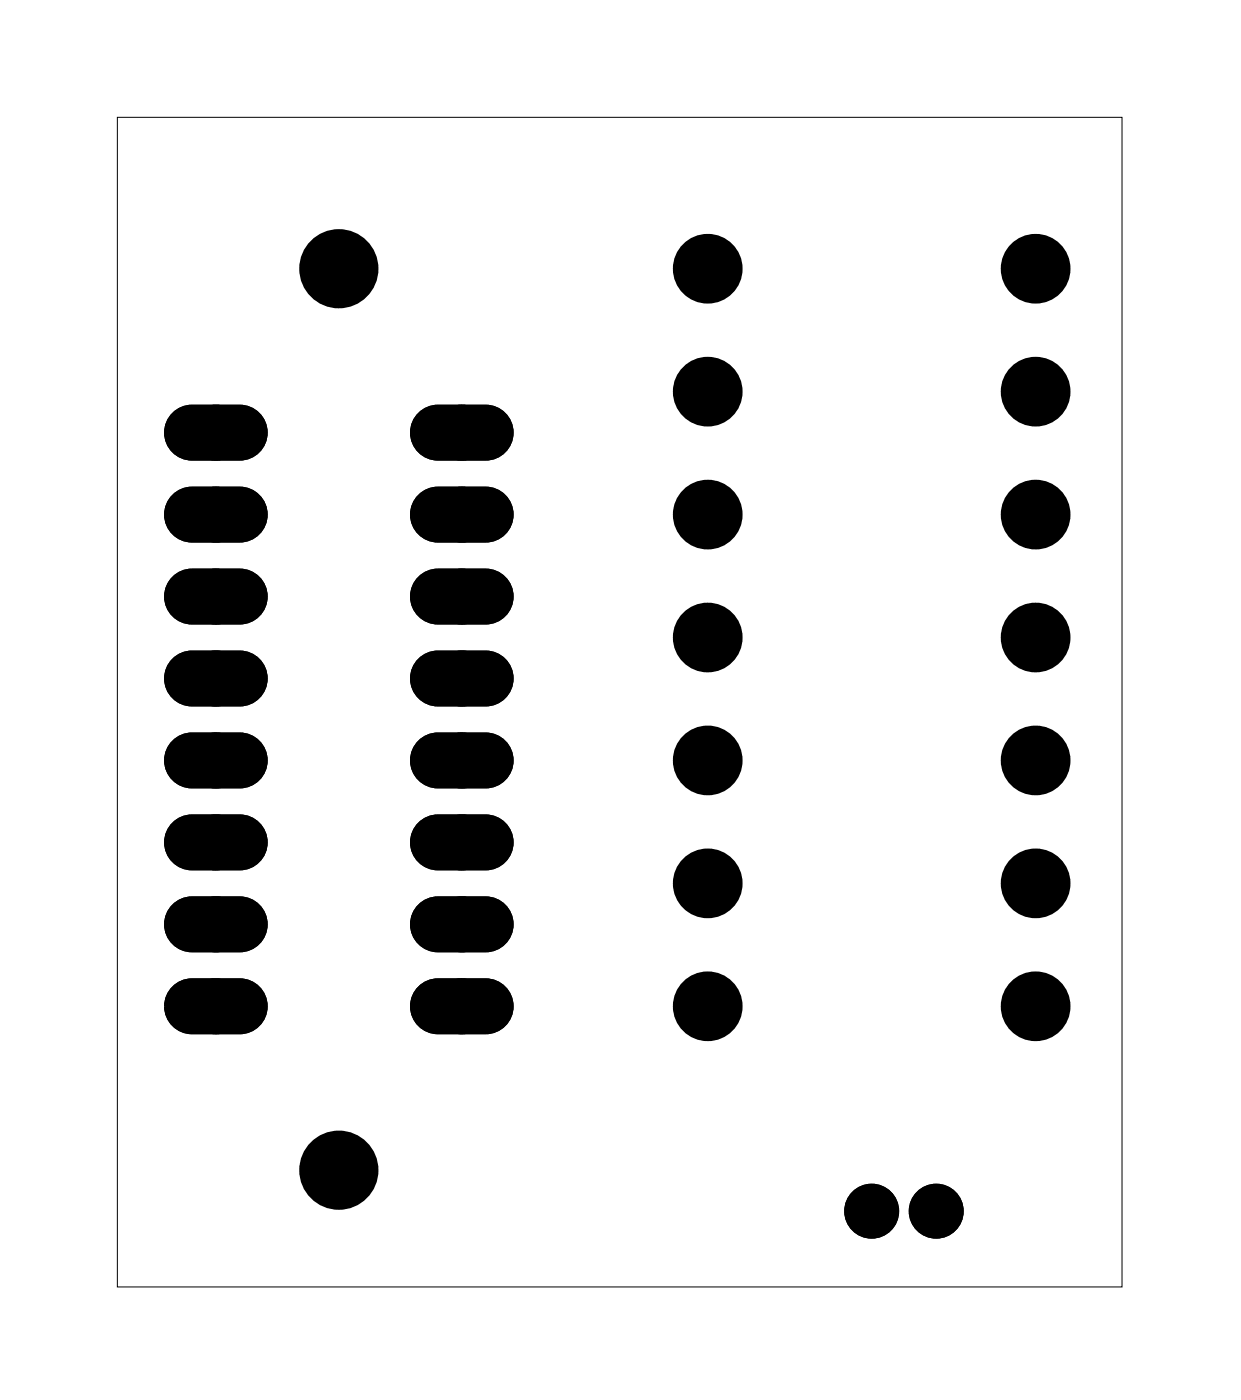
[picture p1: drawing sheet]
<svg xmlns="http://www.w3.org/2000/svg" width="38mm" height="43mm" viewBox="0 0 38 43" stroke-linecap="round" stroke-linejoin="round" font-family="sans-serif">
<path d="M3.6 3.6h31.2v36.3h-31.2z" fill="none" stroke="#000" stroke-width=".03"/>
<g fill="#000">
<circle cx="6.7" cy="15.9" r=".61"/>
<circle cx="6.7" cy="13.4" r=".61"/>
<circle cx="6.7" cy="18.5" r=".61"/>
<circle cx="10.5" cy="8.3" r="1.1"/>
<circle cx="14.3" cy="15.9" r=".61"/>
<circle cx="14.3" cy="13.4" r=".61"/>
<circle cx="14.3" cy="18.5" r=".61"/>
<circle cx="21.9" cy="15.9" r=".7"/>
<circle cx="21.9" cy="12.1" r=".7"/>
<circle cx="21.9" cy="8.3" r=".7"/>
<circle cx="21.9" cy="19.8" r=".7"/>
<circle cx="32.1" cy="15.9" r=".7"/>
<circle cx="32.1" cy="12.1" r=".7"/>
<circle cx="32.1" cy="8.3" r=".7"/>
<circle cx="32.1" cy="19.8" r=".7"/>
<circle cx="6.7" cy="28.6" r=".61"/>
<circle cx="6.7" cy="21" r=".61"/>
<circle cx="6.7" cy="26.1" r=".61"/>
<circle cx="6.7" cy="31.2" r=".61"/>
<circle cx="6.7" cy="23.6" r=".61"/>
<circle cx="10.5" cy="36.3" r="1.1"/>
<circle cx="14.3" cy="28.6" r=".61"/>
<circle cx="14.3" cy="21" r=".61"/>
<circle cx="14.3" cy="31.2" r=".61"/>
<circle cx="14.3" cy="26.1" r=".61"/>
<circle cx="14.3" cy="23.6" r=".61"/>
<circle cx="21.9" cy="23.6" r=".7"/>
<circle cx="21.9" cy="31.2" r=".7"/>
<circle cx="21.9" cy="27.4" r=".7"/>
<circle cx="27" cy="37.5" r=".54"/>
<circle cx="29" cy="37.5" r=".54"/>
<circle cx="32.1" cy="23.6" r=".7"/>
<circle cx="32.1" cy="31.2" r=".7"/>
<circle cx="32.1" cy="27.4" r=".7"/>
</g>
<g fill="none" stroke="#000" stroke-width=".51">
<circle cx="6.7" cy="18.5" r=".61"/>
<circle cx="6.7" cy="15.9" r=".61"/>
<circle cx="6.7" cy="13.4" r=".61"/>
<circle cx="14.3" cy="15.9" r=".61"/>
<circle cx="14.3" cy="13.4" r=".61"/>
<circle cx="14.3" cy="18.5" r=".61"/>
<circle cx="6.7" cy="26.1" r=".61"/>
<circle cx="6.7" cy="23.6" r=".61"/>
<circle cx="6.7" cy="28.6" r=".61"/>
<circle cx="6.7" cy="31.2" r=".61"/>
<circle cx="6.7" cy="21" r=".61"/>
<circle cx="14.3" cy="23.6" r=".61"/>
<circle cx="14.3" cy="26.1" r=".61"/>
<circle cx="14.3" cy="28.6" r=".61"/>
<circle cx="14.3" cy="31.2" r=".61"/>
<circle cx="14.3" cy="21" r=".61"/>
</g>
<g fill="#000">
<path d="M5.4 12.9l.6-.2h1.4a.74 .74 0 0 1 .8 .7 .74 .74 0 0 1-.8 .7h-1.4a.74 .74 0 0 1-.7-.4 .74 .74 0 0 1 .1-.8zM6.2 13.4a.5 .5 0 0 0 1 0 .5 .5 0 0 0-1 0z"/>
<path d="M5.4 15.4l.6-.2h1.4a.74 .74 0 0 1 .8 .7 .74 .74 0 0 1-.8 .8h-1.4a.74 .74 0 0 1-.7-.5 .74 .74 0 0 1 .1-.8zM6.2 15.9a.5 .5 0 0 0 1 0 .5 .5 0 0 0-1 0z"/>
<path d="M5.4 18l.6-.2h1.4a.74 .74 0 0 1 .8 .7 .74 .74 0 0 1-.8 .7h-1.4a.74 .74 0 0 1-.7-.4 .74 .74 0 0 1 .1-.8zM6.2 18.5a.5 .5 0 0 0 1 0 .5 .5 0 0 0-1 0z"/>
<path d="M5.4 12.9l.6-.2h1.4a.74 .74 0 0 1 .8 .7 .74 .74 0 0 1-.8 .7h-1.4a.74 .74 0 0 1-.7-.4 .74 .74 0 0 1 .1-.8zM6.2 13.4a.5 .5 0 0 0 1 0 .5 .5 0 0 0-1 0z"/>
<path d="M5.4 15.4l.6-.2h1.4a.74 .74 0 0 1 .8 .7 .74 .74 0 0 1-.8 .8h-1.4a.74 .74 0 0 1-.7-.5 .74 .74 0 0 1 .1-.8zM6.2 15.9a.5 .5 0 0 0 1 0 .5 .5 0 0 0-1 0z"/>
<path d="M5.4 18l.6-.2h1.4a.74 .74 0 0 1 .8 .7 .74 .74 0 0 1-.8 .7h-1.4a.74 .74 0 0 1-.7-.4 .74 .74 0 0 1 .1-.8zM6.2 18.5a.5 .5 0 0 0 1 0 .5 .5 0 0 0-1 0z"/>
<path d="M13 15.4l.6-.2h1.4a.74 .74 0 0 1 .8 .7 .74 .74 0 0 1-.8 .8h-1.4a.74 .74 0 0 1-.7-.5 .74 .74 0 0 1 .1-.8zM13.8 15.9a.5 .5 0 0 0 1 0 .5 .5 0 0 0-1 0z"/>
<path d="M13 12.9l.6-.2h1.4a.74 .74 0 0 1 .8 .7 .74 .74 0 0 1-.8 .7h-1.4a.74 .74 0 0 1-.7-.4 .74 .74 0 0 1 .1-.8zM13.8 13.4a.5 .5 0 0 0 1 0 .5 .5 0 0 0-1 0z"/>
<path d="M13 18l.6-.2h1.4a.74 .74 0 0 1 .8 .7 .74 .74 0 0 1-.8 .7h-1.4a.74 .74 0 0 1-.7-.4 .74 .74 0 0 1 .1-.8zM13.8 18.5a.5 .5 0 0 0 1 0 .5 .5 0 0 0-1 0z"/>
<path d="M13 15.4l.6-.2h1.4a.74 .74 0 0 1 .8 .7 .74 .74 0 0 1-.8 .8h-1.4a.74 .74 0 0 1-.7-.5 .74 .74 0 0 1 .1-.8zM13.8 15.9a.5 .5 0 0 0 1 0 .5 .5 0 0 0-1 0z"/>
<path d="M13 12.9l.6-.2h1.4a.74 .74 0 0 1 .8 .7 .74 .74 0 0 1-.8 .7h-1.4a.74 .74 0 0 1-.7-.4 .74 .74 0 0 1 .1-.8zM13.8 13.4a.5 .5 0 0 0 1 0 .5 .5 0 0 0-1 0z"/>
<path d="M13 18l.6-.2h1.4a.74 .74 0 0 1 .8 .7 .74 .74 0 0 1-.8 .7h-1.4a.74 .74 0 0 1-.7-.4 .74 .74 0 0 1 .1-.8zM13.8 18.5a.5 .5 0 0 0 1 0 .5 .5 0 0 0-1 0z"/>
<path d="M5.4 20.5l.6-.2h1.4a.74 .74 0 0 1 .8 .7 .74 .74 0 0 1-.8 .8h-1.4a.74 .74 0 0 1-.7-.5 .74 .74 0 0 1 .1-.8zM6.2 21a.5 .5 0 0 0 1 0 .5 .5 0 0 0-1 0z"/>
<path d="M5.4 23l.6-.2h1.4a.74 .74 0 0 1 .8 .8 .74 .74 0 0 1-.8 .7h-1.4a.74 .74 0 0 1-.7-.4 .74 .74 0 0 1 .1-.9zM6.2 23.6a.5 .5 0 0 0 1 0 .5 .5 0 0 0-1 0z"/>
<path d="M5.4 25.6l.6-.2h1.4a.74 .74 0 0 1 .8 .7 .74 .74 0 0 1-.8 .7h-1.4a.74 .74 0 0 1-.7-.4 .74 .74 0 0 1 .1-.8zM6.2 26.1a.5 .5 0 0 0 1 0 .5 .5 0 0 0-1 0z"/>
<path d="M5.4 28.1l.6-.2h1.4a.74 .74 0 0 1 .8 .7 .74 .74 0 0 1-.8 .8h-1.4a.74 .74 0 0 1-.7-.5 .74 .74 0 0 1 .1-.8zM6.2 28.6a.5 .5 0 0 0 1 0 .5 .5 0 0 0-1 0z"/>
<path d="M5.4 30.7l.6-.2h1.4a.74 .74 0 0 1 .8 .7 .74 .74 0 0 1-.8 .7h-1.4a.74 .74 0 0 1-.7-.4 .74 .74 0 0 1 .1-.8zM6.2 31.2a.5 .5 0 0 0 1 0 .5 .5 0 0 0-1 0z"/>
<path d="M5.4 20.5l.6-.2h1.4a.74 .74 0 0 1 .8 .7 .74 .74 0 0 1-.8 .8h-1.4a.74 .74 0 0 1-.7-.5 .74 .74 0 0 1 .1-.8zM6.2 21a.5 .5 0 0 0 1 0 .5 .5 0 0 0-1 0z"/>
<path d="M5.4 23l.6-.2h1.4a.74 .74 0 0 1 .8 .8 .74 .74 0 0 1-.8 .7h-1.4a.74 .74 0 0 1-.7-.4 .74 .74 0 0 1 .1-.9zM6.2 23.6a.5 .5 0 0 0 1 0 .5 .5 0 0 0-1 0z"/>
<path d="M5.4 25.6l.6-.2h1.4a.74 .74 0 0 1 .8 .7 .74 .74 0 0 1-.8 .7h-1.4a.74 .74 0 0 1-.7-.4 .74 .74 0 0 1 .1-.8zM6.2 26.1a.5 .5 0 0 0 1 0 .5 .5 0 0 0-1 0z"/>
<path d="M5.4 28.1l.6-.2h1.4a.74 .74 0 0 1 .8 .7 .74 .74 0 0 1-.8 .8h-1.4a.74 .74 0 0 1-.7-.5 .74 .74 0 0 1 .1-.8zM6.2 28.6a.5 .5 0 0 0 1 0 .5 .5 0 0 0-1 0z"/>
<path d="M5.4 30.7l.6-.2h1.4a.74 .74 0 0 1 .8 .7 .74 .74 0 0 1-.8 .7h-1.4a.74 .74 0 0 1-.7-.4 .74 .74 0 0 1 .1-.8zM6.2 31.2a.5 .5 0 0 0 1 0 .5 .5 0 0 0-1 0z"/>
<path d="M13 30.7l.6-.2h1.4a.74 .74 0 0 1 .8 .7 .74 .74 0 0 1-.8 .7h-1.4a.74 .74 0 0 1-.7-.4 .74 .74 0 0 1 .1-.8zM13.8 31.2a.5 .5 0 0 0 1 0 .5 .5 0 0 0-1 0z"/>
<path d="M13 28.1l.6-.2h1.4a.74 .74 0 0 1 .8 .7 .74 .74 0 0 1-.8 .8h-1.4a.74 .74 0 0 1-.7-.5 .74 .74 0 0 1 .1-.8zM13.8 28.6a.5 .5 0 0 0 1 0 .5 .5 0 0 0-1 0z"/>
<path d="M13 25.6l.6-.2h1.4a.74 .74 0 0 1 .8 .7 .74 .74 0 0 1-.8 .7h-1.4a.74 .74 0 0 1-.7-.4 .74 .74 0 0 1 .1-.8zM13.8 26.1a.5 .5 0 0 0 1 0 .5 .5 0 0 0-1 0z"/>
<path d="M13 23l.6-.2h1.4a.74 .74 0 0 1 .8 .8 .74 .74 0 0 1-.8 .7h-1.4a.74 .74 0 0 1-.7-.4 .74 .74 0 0 1 .1-.9zM13.8 23.6a.5 .5 0 0 0 1 0 .5 .5 0 0 0-1 0z"/>
<path d="M13 20.5l.6-.2h1.4a.74 .74 0 0 1 .8 .7 .74 .74 0 0 1-.8 .8h-1.4a.74 .74 0 0 1-.7-.5 .74 .74 0 0 1 .1-.8zM13.8 21a.5 .5 0 0 0 1 0 .5 .5 0 0 0-1 0z"/>
<path d="M13 30.7l.6-.2h1.4a.74 .74 0 0 1 .8 .7 .74 .74 0 0 1-.8 .7h-1.4a.74 .74 0 0 1-.7-.4 .74 .74 0 0 1 .1-.8zM13.8 31.2a.5 .5 0 0 0 1 0 .5 .5 0 0 0-1 0z"/>
<path d="M13 28.1l.6-.2h1.4a.74 .74 0 0 1 .8 .7 .74 .74 0 0 1-.8 .8h-1.4a.74 .74 0 0 1-.7-.5 .74 .74 0 0 1 .1-.8zM13.8 28.6a.5 .5 0 0 0 1 0 .5 .5 0 0 0-1 0z"/>
<path d="M13 25.6l.6-.2h1.4a.74 .74 0 0 1 .8 .7 .74 .74 0 0 1-.8 .7h-1.4a.74 .74 0 0 1-.7-.4 .74 .74 0 0 1 .1-.8zM13.8 26.1a.5 .5 0 0 0 1 0 .5 .5 0 0 0-1 0z"/>
<path d="M13 23l.6-.2h1.4a.74 .74 0 0 1 .8 .8 .74 .74 0 0 1-.8 .7h-1.4a.74 .74 0 0 1-.7-.4 .74 .74 0 0 1 .1-.9zM13.8 23.6a.5 .5 0 0 0 1 0 .5 .5 0 0 0-1 0z"/>
<path d="M13 20.5l.6-.2h1.4a.74 .74 0 0 1 .8 .7 .74 .74 0 0 1-.8 .8h-1.4a.74 .74 0 0 1-.7-.5 .74 .74 0 0 1 .1-.8zM13.8 21a.5 .5 0 0 0 1 0 .5 .5 0 0 0-1 0z"/>
</g>
<g fill="none" stroke="#000" stroke-width=".25">
<path d="M5.4 12.9l.6-.2h1.4a.74 .74 0 0 1 .8 .7 .74 .74 0 0 1-.8 .7h-1.4a.74 .74 0 0 1-.7-.4 .74 .74 0 0 1 .1-.8zM5.4 15.4l.6-.2h1.4a.74 .74 0 0 1 .8 .7 .74 .74 0 0 1-.8 .8h-1.4a.74 .74 0 0 1-.7-.5 .74 .74 0 0 1 .1-.8zM5.4 18l.6-.2h1.4a.74 .74 0 0 1 .8 .7 .74 .74 0 0 1-.8 .7h-1.4a.74 .74 0 0 1-.7-.4 .74 .74 0 0 1 .1-.8zM13 15.4l.6-.2h1.4a.74 .74 0 0 1 .8 .7 .74 .74 0 0 1-.8 .8h-1.4a.74 .74 0 0 1-.7-.5 .74 .74 0 0 1 .1-.8zM13 12.9l.6-.2h1.4a.74 .74 0 0 1 .8 .7 .74 .74 0 0 1-.8 .7h-1.4a.74 .74 0 0 1-.7-.4 .74 .74 0 0 1 .1-.8zM13 18l.6-.2h1.4a.74 .74 0 0 1 .8 .7 .74 .74 0 0 1-.8 .7h-1.4a.74 .74 0 0 1-.7-.4 .74 .74 0 0 1 .1-.8zM5.4 20.5l.6-.2h1.4a.74 .74 0 0 1 .8 .7 .74 .74 0 0 1-.8 .8h-1.4a.74 .74 0 0 1-.7-.5 .74 .74 0 0 1 .1-.8zM5.4 23l.6-.2h1.4a.74 .74 0 0 1 .8 .8 .74 .74 0 0 1-.8 .7h-1.4a.74 .74 0 0 1-.7-.4 .74 .74 0 0 1 .1-.9zM5.4 25.6l.6-.2h1.4a.74 .74 0 0 1 .8 .7 .74 .74 0 0 1-.8 .7h-1.4a.74 .74 0 0 1-.7-.4 .74 .74 0 0 1 .1-.8zM5.4 28.1l.6-.2h1.4a.74 .74 0 0 1 .8 .7 .74 .74 0 0 1-.8 .8h-1.4a.74 .74 0 0 1-.7-.5 .74 .74 0 0 1 .1-.8zM5.4 30.7l.6-.2h1.4a.74 .74 0 0 1 .8 .7 .74 .74 0 0 1-.8 .7h-1.4a.74 .74 0 0 1-.7-.4 .74 .74 0 0 1 .1-.8zM13 30.7l.6-.2h1.4a.74 .74 0 0 1 .8 .7 .74 .74 0 0 1-.8 .7h-1.4a.74 .74 0 0 1-.7-.4 .74 .74 0 0 1 .1-.8z"/>
<path d="M13 28.1l.6-.2h1.4a.74 .74 0 0 1 .8 .7 .74 .74 0 0 1-.8 .8h-1.4a.74 .74 0 0 1-.7-.5 .74 .74 0 0 1 .1-.8zM13 25.6l.6-.2h1.4a.74 .74 0 0 1 .8 .7 .74 .74 0 0 1-.8 .7h-1.4a.74 .74 0 0 1-.7-.4 .74 .74 0 0 1 .1-.8zM13 23l.6-.2h1.4a.74 .74 0 0 1 .8 .8 .74 .74 0 0 1-.8 .7h-1.4a.74 .74 0 0 1-.7-.4 .74 .74 0 0 1 .1-.9zM13 20.5l.6-.2h1.4a.74 .74 0 0 1 .8 .7 .74 .74 0 0 1-.8 .8h-1.4a.74 .74 0 0 1-.7-.5 .74 .74 0 0 1 .1-.8z"/>
<circle cx="6.7" cy="15.9" r=".49"/>
<circle cx="6.7" cy="13.4" r=".49"/>
<circle cx="6.7" cy="18.5" r=".49"/>
<circle cx="10.5" cy="8.3" r="1.1"/>
<circle cx="14.3" cy="13.4" r=".49"/>
<circle cx="14.3" cy="18.5" r=".49"/>
<circle cx="14.3" cy="15.9" r=".49"/>
<circle cx="6.7" cy="26.1" r=".49"/>
<circle cx="6.7" cy="23.6" r=".49"/>
<circle cx="6.7" cy="21" r=".49"/>
<circle cx="6.7" cy="28.6" r=".49"/>
<circle cx="6.7" cy="31.2" r=".49"/>
<circle cx="10.5" cy="36.3" r="1.1"/>
<circle cx="14.3" cy="31.2" r=".49"/>
<circle cx="14.3" cy="21" r=".49"/>
<circle cx="14.3" cy="26.1" r=".49"/>
<circle cx="14.3" cy="23.6" r=".49"/>
<circle cx="14.3" cy="28.6" r=".49"/>
</g>
<g fill="none" stroke="#000" stroke-width=".76" stroke-linecap="butt">
<circle cx="21.9" cy="12.1" r=".7"/>
<circle cx="21.9" cy="19.8" r=".7"/>
<circle cx="21.9" cy="15.9" r=".7"/>
<circle cx="21.9" cy="8.3" r=".7"/>
<circle cx="32.1" cy="15.9" r=".7"/>
<circle cx="32.1" cy="12.1" r=".7"/>
<circle cx="32.1" cy="8.3" r=".7"/>
<circle cx="32.1" cy="19.8" r=".7"/>
<circle cx="21.9" cy="31.2" r=".7"/>
<circle cx="21.9" cy="27.4" r=".7"/>
<circle cx="21.9" cy="23.6" r=".7"/>
<circle cx="32.1" cy="31.2" r=".7"/>
<circle cx="32.1" cy="23.6" r=".7"/>
<circle cx="32.1" cy="27.4" r=".7"/>
</g>
<g fill="none" stroke="#000" stroke-width=".63" stroke-linecap="butt">
<circle cx="27" cy="37.5" r=".54"/>
<circle cx="29" cy="37.5" r=".54"/>
</g>
</svg>
